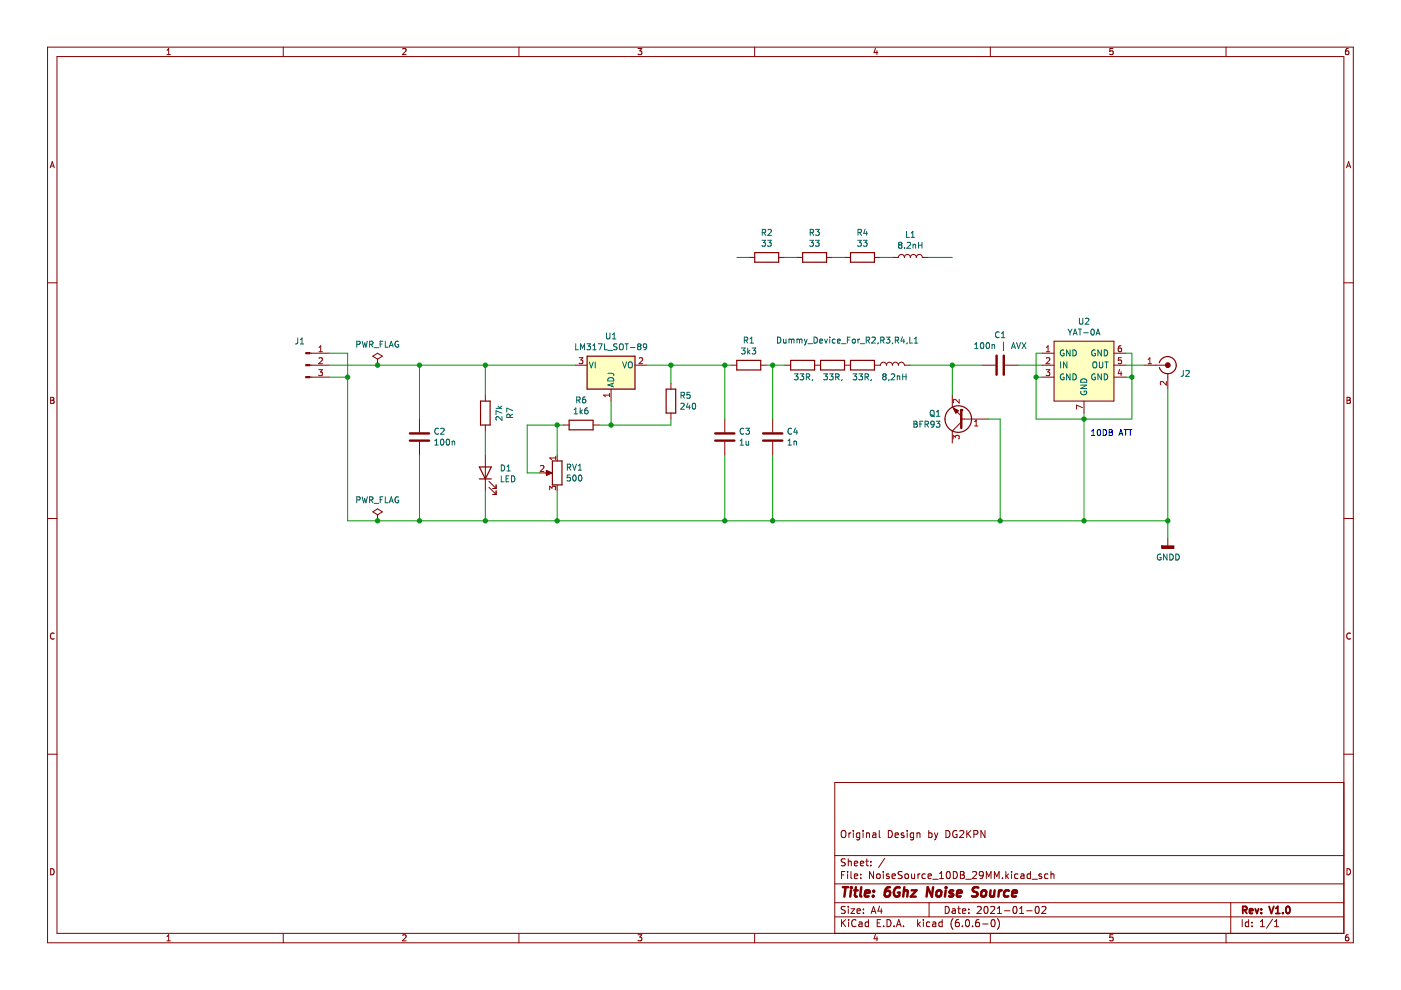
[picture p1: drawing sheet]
<svg xmlns="http://www.w3.org/2000/svg" width="297mm" height="210mm" viewBox="0 0 297 210" stroke-linecap="round" stroke-linejoin="round" font-family="sans-serif">
<path d="M.1 0h297v209.9h-297z" fill-rule="evenodd" fill="#fff" stroke="#fff" stroke-width=".21"/>
<g fill="none" stroke="#840000" stroke-width=".21">
<path d="M10.1 10h276.8v189.9h-276.8zM12.1 12h272.8v185.9h-272.8zM35.4 11.6h.7M35.4 10.7l.4-.4v1.3M60.1 10v2M85.4 10.4l.5-.1 .2 .4-.8 .9h.8M110 10v2M135.3 10.3h.8l-.5 .5 .4 .1v.6l-.2 .1-.5-.1M160 10v2M185.6 10.2l-.3 .9h.8M185.9 10.7v.9M210 10v2"/>
<path d="M236 10.3h-.7v.6l.6-.1 .1 .7-.2 .1-.5-.1M259.9 10v2M285.9 10.3h-.4l-.2 .3v.7l.2 .3 .4-.1v-.7h-.4l-.2 .2M10.6 35.6l.5-1.3 .4 1.3M10.8 35.2h.6M285.5 35.6l.4-1.3 .5 1.3M285.6 35.2h.6M10.1 60h2M284.9 60h2M65.7 80h4.2M65.7 77.4h4.2M65.7 74.9h4.2"/>
<path d="M79 75.5l1.1-.6 1 .6-1 .7zM80.1 77.4h.1M80.1 76.2v1.2M121.9 77.4h2.6M134.6 77.4h2.6M154.9 77.4h1.3M161.3 77.4h1.3M166.4 77.4h1.2M172.7 77.4h1.3M179.1 77.4h1.2M185.4 77.4h1.3a.63 .63 0 0 1 .6-.6 .63 .63 0 0 1 .6 .6 .63 .63 0 0 1 .7-.6 .63 .63 0 0 1 .6 .6 .63 .63 0 0 1 .6-.6 .63 .63 0 0 1 .7 .6M190.5 77.4h.1"/>
<path d="M190.5 77.4a.63 .63 0 0 1 .6-.6 .63 .63 0 0 1 .6 .6h1.3M220.9 80h2.6M220.9 77.4h2.6M220.9 74.9h2.6M223.5 72.3h12.7v12.7h-12.7zM236.2 80h2.5M236.2 77.4h2.5M236.2 74.9h2.5M242.5 77.4h4.6M247.6 79.2v3.3M10.7 84.2h.5l.2 .3-.2 .4 .2 .1 .1 .3-.3 .2h-.5zM10.7 84.9h.5"/>
<path d="M88.9 88.8v2.8M88.9 93.7v2.8M102.9 83.8v1.2M102.9 90.1v1.3M102.9 96.5v7.6M115.8 99.8l1.2 .5-1.2 .5zM118.1 96.5v1.2M119.4 90.1h1.3M125.7 90.1h1.3M129.6 82.5v2.5M142.2 81.2v1.3M142.2 87.6v1.2"/>
<path d="M153.7 88.8v2.8M153.7 93.7v2.8M163.8 88.8v2.8M163.8 93.7v2.8M201.9 86.3l1.9 1.9M203.8 88.8h.6M203.8 89.5l-1.9 1.9M229.8 85v2.6M285.6 84.2h.4l.3 .3-.3 .4 .3 .1v.3l-.2 .2h-.5zM285.6 84.9h.4M10.1 109.9h2M79 108.5l1.1-.6 1 .6-1 .7z"/>
<path d="M80.1 110.4h.1M80.1 109.2v1.2M103.7 103.3l1.5 1.5M103.7 102.1l1.5 1.5M104.4 104.8h.8M104.4 103.6h.8M105.2 102.8v.8M105.2 104.1v.7M114.3 100.3h2.3M118.1 102.8v1.3M247.6 114.2v1.6M284.9 109.9h2"/>
<path d="M11.5 134.3a.58 .58 0 0 0-.8 .6 .58 .58 0 0 0 .8 .5M286.3 134.3a.58 .58 0 0 0-.8 .6 .58 .58 0 0 0 .8 .5M10.1 159.9h2M284.9 159.9h2M178.4 176.3l.3-.2a.5 .5 0 0 1 .7 .5v.5a.5 .5 0 0 1-.5 .5 .5 .5 0 0 1-.5-.5zM180 176.6v1M180.4 176.6l-.4 .3M180.9 176.1v.1M180.9 176.6v1M182.3 176.7l-.5-.1-.2 .3 .1 .6h.6M182.3 176.6v1.2l-.3 .3-.4-.1M183 176.1v.1"/>
<path d="M183 176.6v1M183.7 176.7l.2-.1 .4 .1v.9M183.7 176.6v1M185.1 176.7h.5l.1 .9M185.7 176.9l-.5 .1-.2 .2 .2 .4 .5-.1M186.4 176.1v1.3l.2 .2M188.3 176.1a.76 .76 0 0 1 .9 .7 .76 .76 0 0 1-.9 .8zM189.8 177.1l.7-.2-.1-.2-.4-.1-.2 .2v.7h.6M191.6 176.7l-.3-.1-.2 .2v.2l.5 .2v.3h-.5M192.3 176.1v.1M192.3 176.6v1M193.7 176.7l-.4-.1-.3 .3 .1 .6h.6"/>
<path d="M193.7 176.6v1.2l-.3 .3-.3-.1M194.4 176.7l.2-.1 .4 .1 .1 .9M194.4 176.6v1M196.9 176.7l.4-.1 .3 .3-.1 .6h-.6M196.9 176.1v1.5M198.1 176.6l.4 1M198.5 177.6l-.4 .5M198.8 176.6l-.3 1M200.6 176.1a.76 .76 0 0 1 .8 .7 .76 .76 0 0 1-.8 .8zM202.8 176.2a.7 .7 0 0 0-.8 .6 .7 .7 0 0 0 .8 .7l.1-.6h-.3M203.5 176.2l.6-.1 .2 .4-.9 1.1h.9M205 176.1v1.5"/>
<path d="M205.2 176.7l.6 .9M205.8 176.1l-.8 .8M206.5 176.9l.7-.1 .1-.2v-.4l-.8-.1v1.5M208.8 176.1v1.5l-.8-1.5v1.5M284.9 165.9h-107.9v32M10.7 184.2a.66 .66 0 0 1 .8 .6 .66 .66 0 0 1-.8 .7zM35.4 198.6l.4-.4v1.3M35.4 199.5h.7M60.1 197.9v2M85.4 198.3l.5-.1 .2 .4-.8 .9h.8M110 197.9v2M135.3 198.2h.8l-.5 .5 .4 .1v.6l-.2 .1-.5-.1"/>
<path d="M160 197.9v2M177 194.4h107.9M177 191.4h107.9M177 187.4h107.9M177 181.4h107.9M178.4 195v1.5M178.4 185.5h.5M178.6 195.6l.7 .9M179.1 184.8h-.7v1.5M179.2 192.2h-.6l-.2 .1v.4l.7 .3 .1 .4-.3 .3-.5-.1M179.2 182.2l-.6-.1-.2 .1v.5l.7 .2 .1 .4-.3 .3-.5-.1M179.3 195l-.9 .8"/>
<path d="M179.7 184.8v.1M179.7 185.3v1M179.9 182.1v1.5M179.9 192.2v.1M179.9 192.7v1M179.9 182.7l.2-.1 .3 .1 .1 .9M179.9 195v.1M179.9 195.5v1M180.4 192.7h.8l-.8 1h.8M180.4 184.8v1.3l.2 .2M181.1 185.8l.7-.2v-.2l-.5-.1-.2 .2 .1 .7h.6M181.1 183.1l.7-.2v-.2l-.5-.1-.2 .2 .1 .7h.6"/>
<path d="M181.5 195.1a.71 .71 0 0 0-1 .5 .71 .71 0 0 0 .7 .9l.3-.2M181.7 193.2l.7-.2-.1-.3h-.4l-.2 .2 .1 .7h.5M182.1 195.5h.6l.1 1M182.4 183.1l.7-.2v-.2l-.5-.1-.2 .2 .1 .7h.6M182.5 186.1v.2M182.5 185.4v.1M182.8 195.8l-.5 .1-.2 .2 .2 .4 .5-.1M183.1 192.7v.2M183.1 193.5v.2M183.6 182.6h.5M183.8 182.1v1.3l.3 .2M184.1 195.5h-.4l-.3 .3 .2 .6h.5"/>
<path d="M184.1 195v1.5M184.6 183.4v.2M184.6 182.7v.1M184.7 193.7l.5-1.5 .5 1.5M184.8 193.2h.8M185.2 184.8v1.5l-.9-1.5v1.5M185.6 198.1l-.3 .9h.8M185.9 185.4l.2-.1 .5 .1v.6l-.1 .2-.4 .1-.2-.2zM185.9 198.6v.9M186 195.7h.5M186.5 192.1l-.4 1.1h1M186.7 195h-.7v1.5h.7"/>
<path d="M186.8 192.7v1M187.3 184.8v.1M187.3 185.3v1M187.3 196.3v.2M187.6 182l-1.3 1.9M188.1 195a.76 .76 0 0 1 .8 .7 .76 .76 0 0 1-.8 .8zM188.5 185.4l-.4-.1-.2 .2 .1 .2 .5 .2v.3h-.6M189.1 185.8l.7-.2v-.2l-.5-.1-.2 .2 .1 .7h.6M189.6 196.3v.2M190.1 196.5l.5-1.5 .5 1.5M190.2 196h.7M191.3 184.9l-.6-.1-.2 .1v.5l.6 .2 .2 .4-.3 .3-.6-.1"/>
<path d="M191.6 196.3v.2M191.9 185.4l.2-.1 .5 .1v.6l-.1 .2-.4 .1-.2-.2zM193.3 185.3v.9l.4 .1 .2-.2M193.9 185.3v1M194.6 195v1.5M194.6 185.3v1M194.7 195.9l.4 .6M195.1 185.3l-.5 .3M195.1 195.5l-.5 .5M195.8 195v.1M195.8 195.5v1M196.2 185.4l-.4-.1-.3 .3 .1 .6h.6"/>
<path d="M196.8 185.8l.7-.2-.1-.2-.4-.1-.2 .2v.7h.6M197 191.4v3M197.1 195.5h-.4l-.3 .3 .2 .6h.5M197.8 195.5h.5l.1 1M197.8 186.4h1.1M198.4 195.8l-.5 .1-.2 .2 .2 .4 .5-.1M199.2 186.3h.9M199.2 185.2l.4-.4v1.5M199.8 195.5h-.5l-.2 .3 .1 .6h.6M199.8 195v1.5M200.4 192.2a.76 .76 0 0 1 .9 .7 .76 .76 0 0 1-.9 .8zM200.8 184.9l.2-.1a.8 .8 0 0 1 .5 .7 .8 .8 0 0 1-.5 .8l-.4-.6z"/>
<path d="M201.9 192.7h.6l.1 1M202.1 194.8a1.72 1.72 0 0 0 0 2.2M202.1 184.8a.76 .76 0 0 1 .9 .7 .76 .76 0 0 1-.9 .8zM202.6 193l-.5 .1-.3 .2 .3 .4 .5-.1M203.1 192.7h.5M203.3 192.2v1.3l.3 .2M203.3 195h-.5a1.01 1.01 0 0 0 0 1.5l.5-.2 .1-.5-.3-.3-.4 .1-.1 .2M203.6 185.5h.5M203.6 184.8h.5l.3 .3-.3 .4 .3 .1 .1 .4-.3 .3h-.6zM204.1 193.2l.7-.2-.1-.3h-.4l-.2 .2v.7h.6M204.1 196.3v.2M204.8 186.4h1.1"/>
<path d="M204.8 195.1l.3-.1a.8 .8 0 0 1 .5 .7 .8 .8 0 0 1-.5 .8l-.4-.6zM205.4 193.5v.2M205.4 192.7v.2M206.2 184.9l.6-.1 .2 .4-.9 1.1h.9M206.2 196.3v.2M207.2 192.3l.6-.1 .2 .4-.9 1.1h.9M207.5 195h-.4a1.01 1.01 0 0 0 0 1.5l.5-.2 .1-.5-.3-.3-.4 .1-.2 .2M208.3 195.9h1.2M208.5 185.4l-.3 .3-.4-.1-.2-.2v-.3l.3-.3h.3l.3 .3a1 1 0 0 1-.5 1.2h-.2M208.8 192.3l.2-.1a.8 .8 0 0 1 .5 .7 .8 .8 0 0 1-.5 .8l-.4-.6zM209.1 186.3v-1.5l.5 1.1 .5-1.1v1.5M210 197.9v2"/>
<path d="M210 192.3l.6-.1 .3 .4-.9 1.1h.9M210.3 195.1l.2-.1a.8 .8 0 0 1 .5 .7 .8 .8 0 0 1-.5 .8l-.4-.6zM210.8 186.3v-1.5l.5 1.1 .5-1.1v1.5M211.5 193.7h.8M211.5 192.6l.4-.4v1.5M211.5 194.8a1.72 1.72 0 0 1 0 2.2M212.5 186.1v.2M213 193.1h1.1M213.3 184.8v1.5M213.4 185.7l.4 .6M213.8 185.3l-.5 .6M214.5 184.8v.1"/>
<path d="M214.5 185.3v1M214.9 192.3l.2-.1a.8 .8 0 0 1 .5 .7 .8 .8 0 0 1-.5 .8l-.3-.6zM215.8 185.4l-.4-.1-.3 .3 .2 .6h.5M216.2 193.7h.8M216.2 192.6l.4-.4v1.5M216.5 185.4h.5l.1 .9M217.1 185.6l-.5 .1-.2 .2 .2 .4 .5-.1M217.7 193.1h1.1M218.5 185.4l-.5-.1-.2 .3 .1 .6h.6M218.5 184.8v1.5M218.8 186.4h1.2M219.6 192.3l.2-.1a.8 .8 0 0 1 .5 .7 .8 .8 0 0 1-.5 .8l-.3-.6z"/>
<path d="M220.8 185.4l-.3-.1-.2 .2v.2l.5 .2v.3h-.5M220.9 192.3l.6-.1 .3 .4-1 1.1h1M222.2 185.4l-.4-.1-.3 .3 .1 .6h.6M222.8 185.4l.2-.1 .4 .1 .1 .9M222.8 184.8v1.5M236 198.2h-.7v.6l.6-.1 .1 .7-.2 .1-.5-.1M259.9 197.9v2M260.9 191.4v6.5M263.4 195v1.5M264.7 195.5h-.4l-.3 .3 .2 .6h.5M264.7 195v1.5M265.4 196.3v.2"/>
<path d="M265.4 195.5v.2M267.2 196.5h.9M267.2 195.4l.5-.4v1.5M269.8 194.9l-1.3 1.9M270.2 196.5h.9M270.2 195.4l.5-.4v1.5M285.6 184.2a.66 .66 0 0 1 .7 .6 .66 .66 0 0 1-.7 .7zM285.9 198.2h-.4l-.2 .3v.7l.2 .3 .4-.1v-.7h-.4l-.2 .2"/>
</g>
<path d="M263.5 193l.7-.1 .2-.2-.1-.4-.8-.1v1.5M263.9 193l.5 .7M264.9 193.2l.7-.2v-.3h-.5l-.2 .2 .1 .7h.6M266.1 192.7l.4 1 .3-1M267.4 193.5v.2M267.4 192.7v.2M269.1 192.2l.5 1.5 .5-1.5M270.5 193.7h.8M270.5 192.6l.4-.4v1.5M272 193.5v.2M272.8 192.3l.2-.1a.8 .8 0 0 1 .5 .7 .8 .8 0 0 1-.5 .8l-.4-.6z" fill="none" stroke="#840000" stroke-width=".39"/>
<g fill="none" stroke="#840000" stroke-width=".52">
<path d="M178.7 188.1h1.1M179.3 188.1l-.3 2M180.4 188.8l-.1 1.3M180.5 188.1v.2M181.1 188.8h.8M181.5 188.1l-.3 1.7 .1 .2 .4 .1M182.6 188.1l-.2 1.7 .2 .3M183.4 189.4l1-.2-.1-.3-.5-.1-.4 .3v.9h.8M185.1 189.9v.2M185.3 188.9l-.1 .2M188.7 188.1a.91 .91 0 0 0-1.1 .9l-.1 .7 .2 .3a.66 .66 0 0 0 1-.3v-.5l-.1-.2a.66 .66 0 0 0-1 .2M190.8 188.2a1.02 1.02 0 0 0-1.2 .6 1.02 1.02 0 0 0 .5 1.3l.6-.2v-.7h-.3"/>
<path d="M191.6 189l.3-.2 .5 .1-.1 1.2M191.7 188.1l-.2 2M193.3 188.8h1l-1.2 1.3h1.1M197.8 188.1l-.2 2-.9-2-.3 2M198.7 189l.1-.1a.5 .5 0 0 1 .8 .3l-.1 .5-.2 .3a.5 .5 0 0 1-.8-.3zM200.5 188.8l-.2 1.3M200.6 188.1v.2M202.1 188.9a.49 .49 0 0 0-.8 .3l.1 .1 .6 .2 .1 .3-.3 .3-.6-.1M202.9 189.4l1-.2-.1-.3-.5-.1-.4 .3v.9h.8M207.4 188.2a.85 .85 0 0 0-1 .1l-.1 .6 .9 .4-.1 .6a.85 .85 0 0 1-1 .1M208.2 189l.1-.1a.5 .5 0 0 1 .8 .3v.5l-.3 .3a.5 .5 0 0 1-.8-.3zM210 188.8v1.2l.4 .1 .3-.2"/>
<path d="M210.9 188.8l-.2 1.3M211.8 188.8l-.1 1.3M212.4 188.8l-.4 .1-.2 .3M213.9 188.9a.66 .66 0 0 0-1 .3v.5l.1 .3h.8M214.6 189.4l1-.2-.1-.3-.5-.1-.3 .3-.1 .9h.8"/>
</g>
<path d="M86.9 91.9h4.1M86.9 93.4h4.1M151.6 91.9h4.1M151.6 93.4h4.1M161.8 91.9h4.1M161.8 93.4h4.1M203.8 86.9v3.9" fill="none" stroke="#840000" stroke-width=".51"/>
<g fill="none" stroke="#006464" stroke-width=".21">
<path d="M63.1 71.7v1l-.5 .2M63.7 72.9h.7M63.7 72l.3-.3v1.2M75.6 73l.6-.1 .1-.4-.7-.2v1.3M76.8 72.3l.3 1.3 .2-.9 .3 .9 .3-1.3M78.4 73l.6-.1v-.4l-.6-.2v1.3M78.7 73l.4 .6M79.3 73.7h1M80.6 72.9h.4M81.2 72.3h-.6v1.3M81.7 72.3v1.3h.6M82.5 73.6l.5-1.3 .4 1.3"/>
<path d="M82.7 73.2h.6M84.5 72.4a.58 .58 0 0 0-.8 .6 .58 .58 0 0 0 .8 .5v-.4h-.2M122.1 72.9v1.3h.6M123.1 74.2v-1.3l.4 .9 .4-.9v1.3M124.4 72.9h.8l-.4 .5 .3 .1v.5l-.1 .2-.6-.2M124.9 76.7l.5 1.3 .4-1.3M125.7 74.2h.7M125.7 73.3l.3-.4v1.3M126.2 76.7v1.3M126.8 72.9h.9l-.6 1.3M128.2 72.9v1.3h.6M128.6 70.6v1l.2 .3h.3l.2-.3v-1"/>
<path d="M128.9 79.2h1l.2 .4M128.9 74.3h1M129.9 71.9h.7M129.9 71l.3-.4v1.3M130.8 73h-.6v.4l.5 .2 .1 .3-.2 .3-.5-.1M131.4 73.1l.2-.2a.43 .43 0 0 1 .6 .4v.4a.42 .42 0 0 1-.5 .5 .42 .42 0 0 1-.4-.5zM132 76.7l.4 1.3 .5-1.3M132.5 72.9h.7M132.9 72.9v1.3M133.3 76.9l.2-.2a.43 .43 0 0 1 .6 .5v.4a.42 .42 0 0 1-.5 .4 .42 .42 0 0 1-.4-.4zM133.7 73.7h.9M135.4 73.4l-.2 .3v.2l.2 .3h.3l.2-.3-.1-.3-.1-.2"/>
<path d="M135.4 73.4l-.2-.2 .2-.3h.3l.2 .2-.2 .3M135.4 73.4h.3M137.1 73.4l-.2 .3-.4-.1-.1-.6 .5-.1 .2 .2-.1 .8-.1 .2-.4 .1M157.2 73.8h.8l-.4 .5 .3 .1v.5l-.1 .2-.6-.2M157.8 72.1h.6l.1-.5-.7-.1v1.2M158.1 72.1l.4 .6M158.5 73.8v1.3M158.7 74.6l.3 .5M159 72.7h.7M159 71.8l.4-.3v1.2M159 74.2l-.5 .5M159.4 73.8h.8l-.4 .5 .4 .1v.5l-.2 .2-.6-.2"/>
<path d="M164.9 71.5a.64 .64 0 0 1 .7 .6 .64 .64 0 0 1-.7 .6zM166.1 71.9l.1 .8 .5-.1M166.7 71.9v.8M167.3 72l.3-.1 .2 .2M167.3 71.9v.8M167.8 72.1l.2-.2 .3 .1 .1 .7M167.8 72.1v.6M168.4 79.3h.8l-.4 .5 .3 .1v.5l-.1 .1-.6-.1M169 72l.3-.1 .2 .2M169 71.9v.8M169.5 72.1l.2-.2 .3 .1 .1 .7M169.5 72.1v.6"/>
<path d="M169.6 79.3h.8l-.4 .5 .4 .1v.5l-.2 .1-.6-.1M170.5 71.9l.3 .8M170.8 72.7l-.3 .5M171 79.9h.6v-.5l-.6-.1v1.2M171.1 71.9l-.3 .8M171.3 79.9l.4 .6M171.3 72.9h1M172.6 71.5a.64 .64 0 0 1 .7 .6 .64 .64 0 0 1-.7 .6zM173.8 72.3l.6-.1-.1-.2-.3-.1-.2 .2 .1 .6h.4M174.6 79.3h.8l-.4 .5 .4 .1v.5l-.2 .1-.6-.1M174.8 71.9l.3 .8 .3-.8M175.9 79.3h.7l-.4 .5 .4 .1v.5l-.2 .1-.5-.1"/>
<path d="M175.9 71.5v.1M175.9 71.9v.8M177.1 72l-.4-.1-.2 .2 .1 .6h.5M177.2 79.9h.6v-.5l-.6-.1v1.2M177.5 79.9l.4 .6M177.5 72.3l.7-.1-.1-.2-.4-.1-.2 .2 .1 .6h.5M178.4 72.9h1M179.7 72.1h.4M180.3 71.5h-.6v1.2M180.7 72l.2-.1 .4 .1-.1 .7-.5-.1zM180.9 79.3h.8l-.5 .5 .4 .1v.5l-.2 .1-.5-.1M181.9 71.9v.8"/>
<path d="M182.1 79.3h.8l-.5 .5 .4 .1v.5l-.2 .1-.5-.1M182.3 71.9l-.4 .2M182.4 72.9h.9M183.4 79.9h.6l.1-.5-.7-.1v1.2M183.7 72.1h.6v-.5l-.6-.1v1.2M183.7 79.9l.4 .6M184 72.1l.4 .6M184.9 71.6l.4-.1 .3 .3-.8 .9h.8M186.2 72.7l-.1 .2M186.7 72.1h.6l.1-.5-.7-.1v1.2M187 72.1l.5 .6M187.4 79.8h.2"/>
<path d="M187.4 79.8l-.2-.2 .2-.3h.2l.3 .2-.3 .3M187.4 79.8l-.2 .3v.3l.2 .1h.2l.3-.2-.1-.4-.2-.1M187.9 71.5h.8l-.5 .5 .4 .1v.5l-.2 .1-.5-.1M189 79.4l.5-.1 .2 .3-.8 .9h.8M189.3 72.7l-.1 .2M189.8 72.1h.6l.1-.5-.7-.1v1.2M190.1 72.1l.4 .6M190.2 79.8h.5l.1 .7M190.2 79.7v.8M191.3 71.4l-.3 .9h.8M191.4 79.3v1.2M191.4 79.9h.7"/>
<path d="M191.6 71.9v.8M192.1 79.3v1.2M192.4 72.7l-.2 .2M192.9 71.5v1.2h.6M193.9 72.7h.7M193.9 71.8l.3-.3v1.2M224.9 76.7v1.3M225.5 74.3a.58 .58 0 0 0-.7 .5 .58 .58 0 0 0 .8 .5v-.4h-.2M225.5 79.3a.58 .58 0 0 0-.7 .6 .58 .58 0 0 0 .8 .5v-.4h-.2M226.2 76.7v1.3l-.7-1.3v1.3M226.4 69.8l.5 .6M226.9 70.4v.6"/>
<path d="M226.9 74.2v1.3l-.8-1.3v1.3M226.9 79.3v1.2l-.8-1.2v1.2M227.3 69.8l-.4 .6M227.5 74.2a.64 .64 0 0 1 .7 .6 .64 .64 0 0 1-.7 .7zM227.5 79.3a.64 .64 0 0 1 .7 .6 .64 .64 0 0 1-.7 .6zM227.5 71l.5-1.2 .4 1.2M227.7 70.7h.6M228.6 69.8h.7M228.9 67.5v1l.2 .2h.2l.3-.2v-1M229 69.8v1.2M229.8 70.6h.9M230.1 67.6l.5-.1 .3 .3-.8 .9h.8"/>
<path d="M231.4 69.9l.2-.1a.68 .68 0 0 1 .4 .6 .68 .68 0 0 1-.4 .6l-.3-.4zM231.8 76.9l.2-.2a.43 .43 0 0 1 .5 .5v.4a.42 .42 0 0 1-.4 .4 .42 .42 0 0 1-.4-.4zM232.2 74.3a.58 .58 0 0 0-.8 .5 .58 .58 0 0 0 .8 .5v-.4h-.2M232.2 79.3a.58 .58 0 0 0-.8 .6 .58 .58 0 0 0 .8 .5v-.4h-.2M232.4 71l.4-1.2 .4 1.2M232.5 70.7h.6M233.1 76.7v1.1l.2 .2h.3l.2-.2v-1.1M233.5 74.2v1.3l-.7-1.3v1.3M233.5 79.3v1.2l-.7-1.2v1.2M234.1 74.2a.64 .64 0 0 1 .7 .6 .64 .64 0 0 1-.7 .7zM234.1 79.3a.64 .64 0 0 1 .7 .6 .64 .64 0 0 1-.7 .6zM234.2 76.7h.8"/>
<path d="M234.6 76.7v1.3M250.9 78.5l-.1 1.1-.4 .2M251.4 78.7l.5-.2 .3 .4-.8 .9h.8M92.2 94.4h.7M92.2 93.5l.3-.4v1.3M93 90.9a.56 .56 0 0 0-.8 .5 .56 .56 0 0 0 .8 .5M93.4 90.9l.5-.1 .3 .4-.8 .9h.8M93.5 93.2l.2-.1a.68 .68 0 0 1 .4 .6 .68 .68 0 0 1-.4 .7l-.3-.5zM94.7 93.2l.2-.1a.68 .68 0 0 1 .4 .6 .68 .68 0 0 1-.4 .7l-.3-.5zM95.9 93.5v.9M95.9 93.6h.4l.1 .8M105.1 86.6h1.3"/>
<path d="M105.6 86.1l.5 .5M106.3 98.6a.64 .64 0 0 1 .7 .6 .64 .64 0 0 1-.7 .7zM106.4 88.3v.8l-.9-.8-.4 .3 .2 .5M106.4 87.6l-1.3-.5v.8M106.4 86.1l-.5 .4M107.5 99.9h.7M107.5 99l.3-.4v1.3M108.1 88.5v-.6h-.5l-.1 .6h1.2M108.7 87.8l-.6 .4M108.7 87.1l-1.2-.6v.9M120.3 99.1l.6-.1 .1-.5-.7-.1v1.3M120.6 99.1l.4 .6"/>
<path d="M121.4 98.4l.4 1.3 .4-1.3M121.7 86.8l.4-.3v1.2M121.7 87.7h.8M122.3 84.8h.6v-.5l-.6-.1v1.2M122.6 84.8l.4 .6M122.6 99.7h.7M122.6 98.8l.3-.4v1.3M123 86.5v1.2M123.1 87.3l.4 .4M123.5 86.9l-.5 .5M124.1 84.2h-.4l-.2 .3v.7l.2 .2 .4-.1v-.6h-.4l-.2 .2M124.6 86.5h-.4l-.2 .3v.7l.2 .2 .4-.1v-.6h-.4l-.2 .2"/>
<path d="M129 80.2a.66 .66 0 0 1 .8-.1 .66 .66 0 0 1 .3 .7h-1.2zM129.8 81.3v.6M130.1 81.2l-1.2 .4 1.2 .5M144.3 85.6l.5-.1 .3 .4-.8 .9h.8M144.4 83.8h.6l.1-.5-.7-.1v1.2M144.7 83.8l.4 .6M145.9 85.4l-.3 .9h.7M146.2 85.9v.9M146.3 83.2h-.6l-.1 .6 .6-.1 .1 .6-.2 .1-.5-.1M146.9 85.6l.2-.1a.68 .68 0 0 1 .4 .6 .68 .68 0 0 1-.4 .7l-.3-.5zM156.9 94.4h.7M156.9 93.5l.4-.4v1.3"/>
<path d="M157.7 90.9a.56 .56 0 0 0-.8 .5 .56 .56 0 0 0 .8 .5M158.1 90.8h.8l-.4 .5 .3 .1v.5l-.1 .2-.6-.2M158.2 93.5v.8h.5M158.7 93.5v.9M167.1 94.4h.7M167.1 93.5l.3-.4v1.3M167.9 90.9a.56 .56 0 0 0-.8 .5 .56 .56 0 0 0 .8 .5M168.3 93.6h.5l.1 .8M168.3 93.5v.9M168.6 90.7l-.3 .9h.8M168.9 91.2v.9M172.3 80.5l-.1 .2"/>
<path d="M178.5 80.5l-.1 .2M184.7 80.5l-.1 .2M188.5 80.5l-.1 .2M229.1 81.7h1.3l-1.3 .7h1.3M229.2 83a.58 .58 0 0 0 .6 .7 .58 .58 0 0 0 .5-.8h-.4v.3M229.3 80.4a.66 .66 0 0 1 .8 0 .66 .66 0 0 1 .3 .6h-1.3zM75.6 106l.6-.1 .1-.4-.7-.2v1.3M76.8 105.3l.3 1.3 .2-.9 .3 .9 .3-1.3M78.4 106l.6-.1v-.4l-.6-.2v1.3M78.7 106l.4 .6M79.3 106.7h1M80.6 105.9h.4"/>
<path d="M81.2 105.3h-.6v1.3M81.7 105.3v1.3h.6M82.5 106.6l.5-1.3 .4 1.3M82.7 106.2h.6M84.5 105.4a.58 .58 0 0 0-.8 .6 .58 .58 0 0 0 .8 .5v-.4h-.2M106.3 100.9v1.3h.6M107.3 101.5h.4M107.9 100.9h-.6v1.3h.6M108.5 100.9a.64 .64 0 0 1 .7 .6 .64 .64 0 0 1-.7 .7zM120.9 100.7h-.6l-.1 .6h.6l.1 .6-.2 .1-.5-.1M121.6 100.8l.1-.1a.68 .68 0 0 1 .5 .7 .68 .68 0 0 1-.5 .6l-.3-.5zM122.8 100.8l.1-.1a.68 .68 0 0 1 .5 .7 .68 .68 0 0 1-.5 .6l-.3-.5z"/>
<path d="M246.1 117.5a.58 .58 0 0 0-.7 .6 .58 .58 0 0 0 .8 .5v-.4h-.3M247.4 117.5v1.2l-.7-1.2v1.2M248 117.5a.64 .64 0 0 1 .8 .6 .64 .64 0 0 1-.8 .6zM249.3 117.5a.64 .64 0 0 1 .7 .6 .64 .64 0 0 1-.7 .6z"/>
</g>
<path d="M246.3 115.8h2.6v.5h-2.6z" fill-rule="evenodd" fill="#840000" stroke="#840000" stroke-width=".25"/>
<g fill="#840000" stroke="#840000" stroke-width=".21">
<path d="M115.8 99.8l1.2 .5-1.2 .5z"/>
<path d="M64.8 79.8h.9v.3h-.9z" fill-rule="evenodd"/>
<path d="M64.8 77.3h.9v.3h-.9z" fill-rule="evenodd"/>
<path d="M64.8 74.8h.9v.2h-.9z" fill-rule="evenodd"/>
<circle cx="247.6" cy="77.4" r=".51"/>
</g>
<g fill="none" stroke="#a90000" stroke-width=".21">
<path d="M67.6 78.4h.8l-.5 .5 .4 .1v.5l-.2 .2-.5-.2M67.6 74.6h.8M67.6 73.7l.4-.4v1.3M67.6 76l.5-.2 .3 .4-.8 .9h.8M122.8 75.8h.8l-.5 .5 .4 .1v.6l-.2 .1-.5-.1M135.5 76l.5-.2 .3 .4-.8 .9h.8M221.8 78.4h.8l-.4 .5 .3 .1v.5l-.2 .2-.5-.2M221.8 74.6h.8M221.8 76l.5-.2 .3 .4-.8 .9h.8M221.8 73.7l.4-.4v1.3M237.4 78.3l-.3 .9h.8M237.7 73.3l-.4 .1-.2 .2v.7l.2 .3 .4-.1v-.7h-.4l-.2 .2"/>
<path d="M237.7 78.8v.9M237.7 75.8h-.6v.6h.6v.6l-.1 .1-.5-.1M243.4 77.1h.8M243.4 76.2l.4-.4v1.3M114.6 98.8l.5-.1 .2 .4-.8 .9h.8M117.8 96.7v.8M117.8 97.1h-1.3l.4 .4M129.2 83.4v.7M129.2 83.8h-1.2l.3 .3M229.5 86.4l-1.3-.5v.8M247.3 80.9v.8l-.9-.8-.4 .2 .1 .5M116.5 103.9v-.8l.5 .4 .2-.4h.5l.1 .2-.1 .6"/>
</g>
<path d="M124.5 75.5h10.1v7h-10.1zM156.2 76.4h5.1v2h-5.1zM167.6 76.4h5.1v2h-5.1zM174 76.4h5.1v2h-5.1zM180.3 76.4h5.1v2h-5.1zM245.8 76.9a1.83 1.83 0 0 1 2.8-1 1.83 1.83 0 0 1 .1 2.9 1.83 1.83 0 0 1-2.9-.9M101.6 99h2.6l-1.3 2.5zM101.9 85h2v5.1h-2zM117.1 97.7h2v5.1h-2zM120.7 89.1h5v2h-5zM141.2 82.5h2.1v5.1h-2.1zM101.6 101.5h2.6" fill="none" stroke="#840000" stroke-width=".25"/>
<path d="M223.5 72.3h12.7v12.7h-12.7z" fill-rule="evenodd" fill="#ffffc2" stroke="#ffffc2" stroke-width=".21"/>
<path d="M124.5 75.5h10.1v7h-10.1z" fill-rule="evenodd" fill="#ffffc2" stroke="#ffffc2" stroke-width=".25"/>
<circle cx="203.8" cy="86.9" r=".25" fill="#840000"/>
<path d="M202.2 86.6l1 .5-.5 .5z" fill-rule="evenodd" fill="#840000" stroke="#840000" stroke-width=".21"/>
<g fill="none" stroke="#840000" stroke-width=".21">
<path d="M158.7 54.6h1.3M165.1 54.6h1.3M168.9 54.6h1.3M175.2 54.6h1.3M179.1 54.6h1.2M185.4 54.6h1.3M189.2 54.6h1.3a.63 .63 0 0 1 .6-.7 .63 .63 0 0 1 .6 .7 .63 .63 0 0 1 .7-.7 .63 .63 0 0 1 .6 .7 .63 .63 0 0 1 .7-.7 .63 .63 0 0 1 .6 .7 .63 .63 0 0 1 .6-.7 .63 .63 0 0 1 .7 .7h1.2M208.3 77.4h2.7M213.1 77.4h2.8M201.9 83.8v2.5M201.9 91.4v2.5M202.2 86.6h.1"/>
<path d="M202.2 86.6l1 .5-.5 .5zM204.4 88.8h5.1"/>
</g>
<g fill="none" stroke="#840000" stroke-width=".25">
<path d="M160 53.6h5.1v2h-5.1zM170.2 53.6h5v2h-5zM180.3 53.6h5.1v2h-5.1z"/>
<circle cx="203.2" cy="88.8" r="2.82"/>
</g>
<path d="M202.1 93.1v-.8l.5 .4 .1-.3h.5l.2 .1-.2 .6M203.4 84.7v.8l-.9-.8-.4 .2 .1 .5M206.6 90.3h.7M206.6 89.4l.4-.4v1.3" fill="none" stroke="#a90000" stroke-width=".21"/>
<g fill="none" stroke="#006464" stroke-width=".21">
<path d="M161.5 50.9h.8l-.4 .5 .4 .1v.6l-.2 .1-.6-.1M161.6 49.3l.6-.1 .1-.5-.7-.1v1.3M161.9 49.3l.4 .6M162.7 50.9h.8l-.4 .5 .4 .1v.6l-.2 .1-.6-.1M162.8 48.7l.5-.1 .3 .4-.8 .9h.8M171.7 50.9h.8l-.5 .5 .4 .1v.6l-.2 .1-.5-.1M171.8 49.3l.6-.1v-.5l-.6-.1v1.3M172.1 49.3l.4 .6M172.9 50.9h.8l-.4 .5 .3 .1v.6l-.2 .1-.5-.1M172.9 48.6h.8l-.4 .5 .3 .1v.6l-.1 .1-.6-.1M181.8 50.9h.8l-.4 .5 .4 .1v.6l-.2 .1-.6-.1M181.9 49.3l.6-.1 .1-.5-.7-.1v1.3"/>
<path d="M182.2 49.3l.5 .6M183 50.9h.8l-.4 .5 .4 .1v.6l-.2 .1-.6-.1M183.4 48.6l-.3 .9h.8M183.7 49.1v.8M190.8 51.9l-.3 .3v.2l.3 .2h.3l.1-.2v-.4l-.2-.1M190.8 51.9l-.3-.2 .3-.3h.3l.1 .2-.2 .3M190.8 51.9h.2M191.8 52.5v.1M192.2 49.1v1.2h.6M192.3 51.5l.5-.1 .2 .3-.7 .9h.7M193.2 50.3h.7M193.2 49.4l.3-.3v1.2"/>
<path d="M193.6 51.8v.8M193.6 51.9h.5v.7M194.7 51.4v1.2M194.7 52h.8M195.5 51.4v1.2M206.6 73.9h.8M206.6 73l.4-.4v1.3M208 72.8l.2-.2a.68 .68 0 0 1 .4 .7 .68 .68 0 0 1-.4 .6l-.3-.5zM209.2 72.8l.2-.2a.68 .68 0 0 1 .4 .7 .68 .68 0 0 1-.4 .6l-.3-.5zM210.3 73.1v.8M210.3 73.2l.5-.1 .1 .8M211.8 70.5a.56 .56 0 0 0-.7 .5 .56 .56 0 0 0 .7 .5"/>
<path d="M212.3 71.6h.8M212.3 70.7l.4-.4v1.3M212.8 72.5v1.8M214.4 73.9l.5-1.3 .4 1.3M214.6 73.6h.6M215.5 72.6l.5 1.3 .4-1.3M216.7 72.6l.8 1.3M217.5 72.6l-.8 1.3M193.8 89.3h.4l.2 .2-.2 .4 .2 .1 .1 .3-.2 .3h-.5zM193.8 89.9h.4M195 89.9h.5M195.6 89.3h-.6v1.3"/>
<path d="M196.1 90l.6-.1 .1-.5-.7-.1v1.3M196.4 90l.5 .6M197.3 87.2l.2-.2a.43 .43 0 0 1 .6 .4v.4a.42 .42 0 0 1-.5 .5 .42 .42 0 0 1-.4-.5zM197.5 88l.6 .4M198.1 89.8l-.3 .3-.3-.1-.1-.6 .4-.1 .3 .2-.1 .8-.2 .2-.3 .1M198.5 89.3h.8l-.5 .5 .4 .1v.5l-.2 .2-.5-.2M198.5 88.3h.8M198.5 87.3l.4-.3v1.3"/>
</g>
<path d="M211.3 75.4v4.1M212.8 75.4v4.1" fill="none" stroke="#840000" stroke-width=".51"/>
<path d="M231.4 92.3h.7M231.4 91.4l.4-.3v1.2M232.7 91.2l.2-.1a.68 .68 0 0 1 .5 .6 .68 .68 0 0 1-.5 .6l-.3-.4zM233.9 91.1a.64 .64 0 0 1 .7 .6 .64 .64 0 0 1-.7 .6zM235.2 91.1h.4l.2 .2-.2 .4 .2 .1 .1 .3-.3 .2h-.4zM235.2 91.7h.4M237.2 92.3l.4-1.2 .5 1.2M237.3 92h.6M238.3 91.1h.7M238.7 91.1v1.2M239.3 91.1h.7M239.6 91.1v1.2" fill="none" stroke="#0000c2" stroke-width=".21"/>
<g fill="none" stroke="#009600" stroke-width=".21">
<path d="M156.2 54.6h2.5M166.4 54.6h2.5M176.5 54.6h2.6M186.7 54.6h2.5M196.8 54.6h5.1M69.9 74.9h3.8v35.5h173.9M69.9 77.4h52M69.9 80h3.8M88.9 77.4v11.4M102.9 77.4v6.4M137.2 77.4h17.7M142.2 77.4v3.8"/>
<path d="M153.7 77.4v11.4M162.6 77.4h3.8M163.8 77.4v11.4M193 77.4h15.3M201.9 77.4v6.4M215.9 77.4h5M219.7 80h1.2M220.9 74.9h-1.2v13.9h20.3v-13.9h-1.3M238.7 77.4h3.8M238.7 80h1.3M88.9 96.5v13.9M102.9 91.4v5.1"/>
<path d="M118.1 90.1v6.4M119.4 90.1h-7.6v10.2h2.5M129.6 85v5.1M142.2 88.8v1.3h-15.2M153.7 96.5v13.9M163.8 96.5v13.9M209.5 88.8h2.6v21.6M229.8 87.6v22.8M247.6 82.5v31.7M102.9 104.1v6.3M118.1 104.1v6.3"/>
</g>
<g fill="#009600" stroke="#009600" stroke-width=".21">
<circle cx="212.1" cy="110.4" r=".46"/>
<circle cx="229.8" cy="110.4" r=".46"/>
<circle cx="247.6" cy="110.4" r=".46"/>
<circle cx="240" cy="80" r=".46"/>
<circle cx="229.8" cy="88.8" r=".46"/>
<circle cx="219.7" cy="80" r=".46"/>
<circle cx="201.9" cy="77.4" r=".46"/>
<circle cx="163.8" cy="77.4" r=".46"/>
<circle cx="163.8" cy="110.4" r=".46"/>
<circle cx="153.7" cy="110.4" r=".46"/>
<circle cx="142.2" cy="77.4" r=".46"/>
<circle cx="118.1" cy="90.1" r=".46"/>
<circle cx="129.6" cy="90.1" r=".46"/>
<circle cx="153.7" cy="77.4" r=".46"/>
<circle cx="118.1" cy="110.4" r=".46"/>
<circle cx="102.9" cy="110.4" r=".46"/>
<circle cx="80.1" cy="77.4" r=".46"/>
<circle cx="73.7" cy="80" r=".46"/>
<circle cx="88.9" cy="110.4" r=".46"/>
<circle cx="80.1" cy="110.4" r=".46"/>
<circle cx="88.9" cy="77.4" r=".46"/>
<circle cx="102.9" cy="77.4" r=".46"/>
</g>
</svg>
